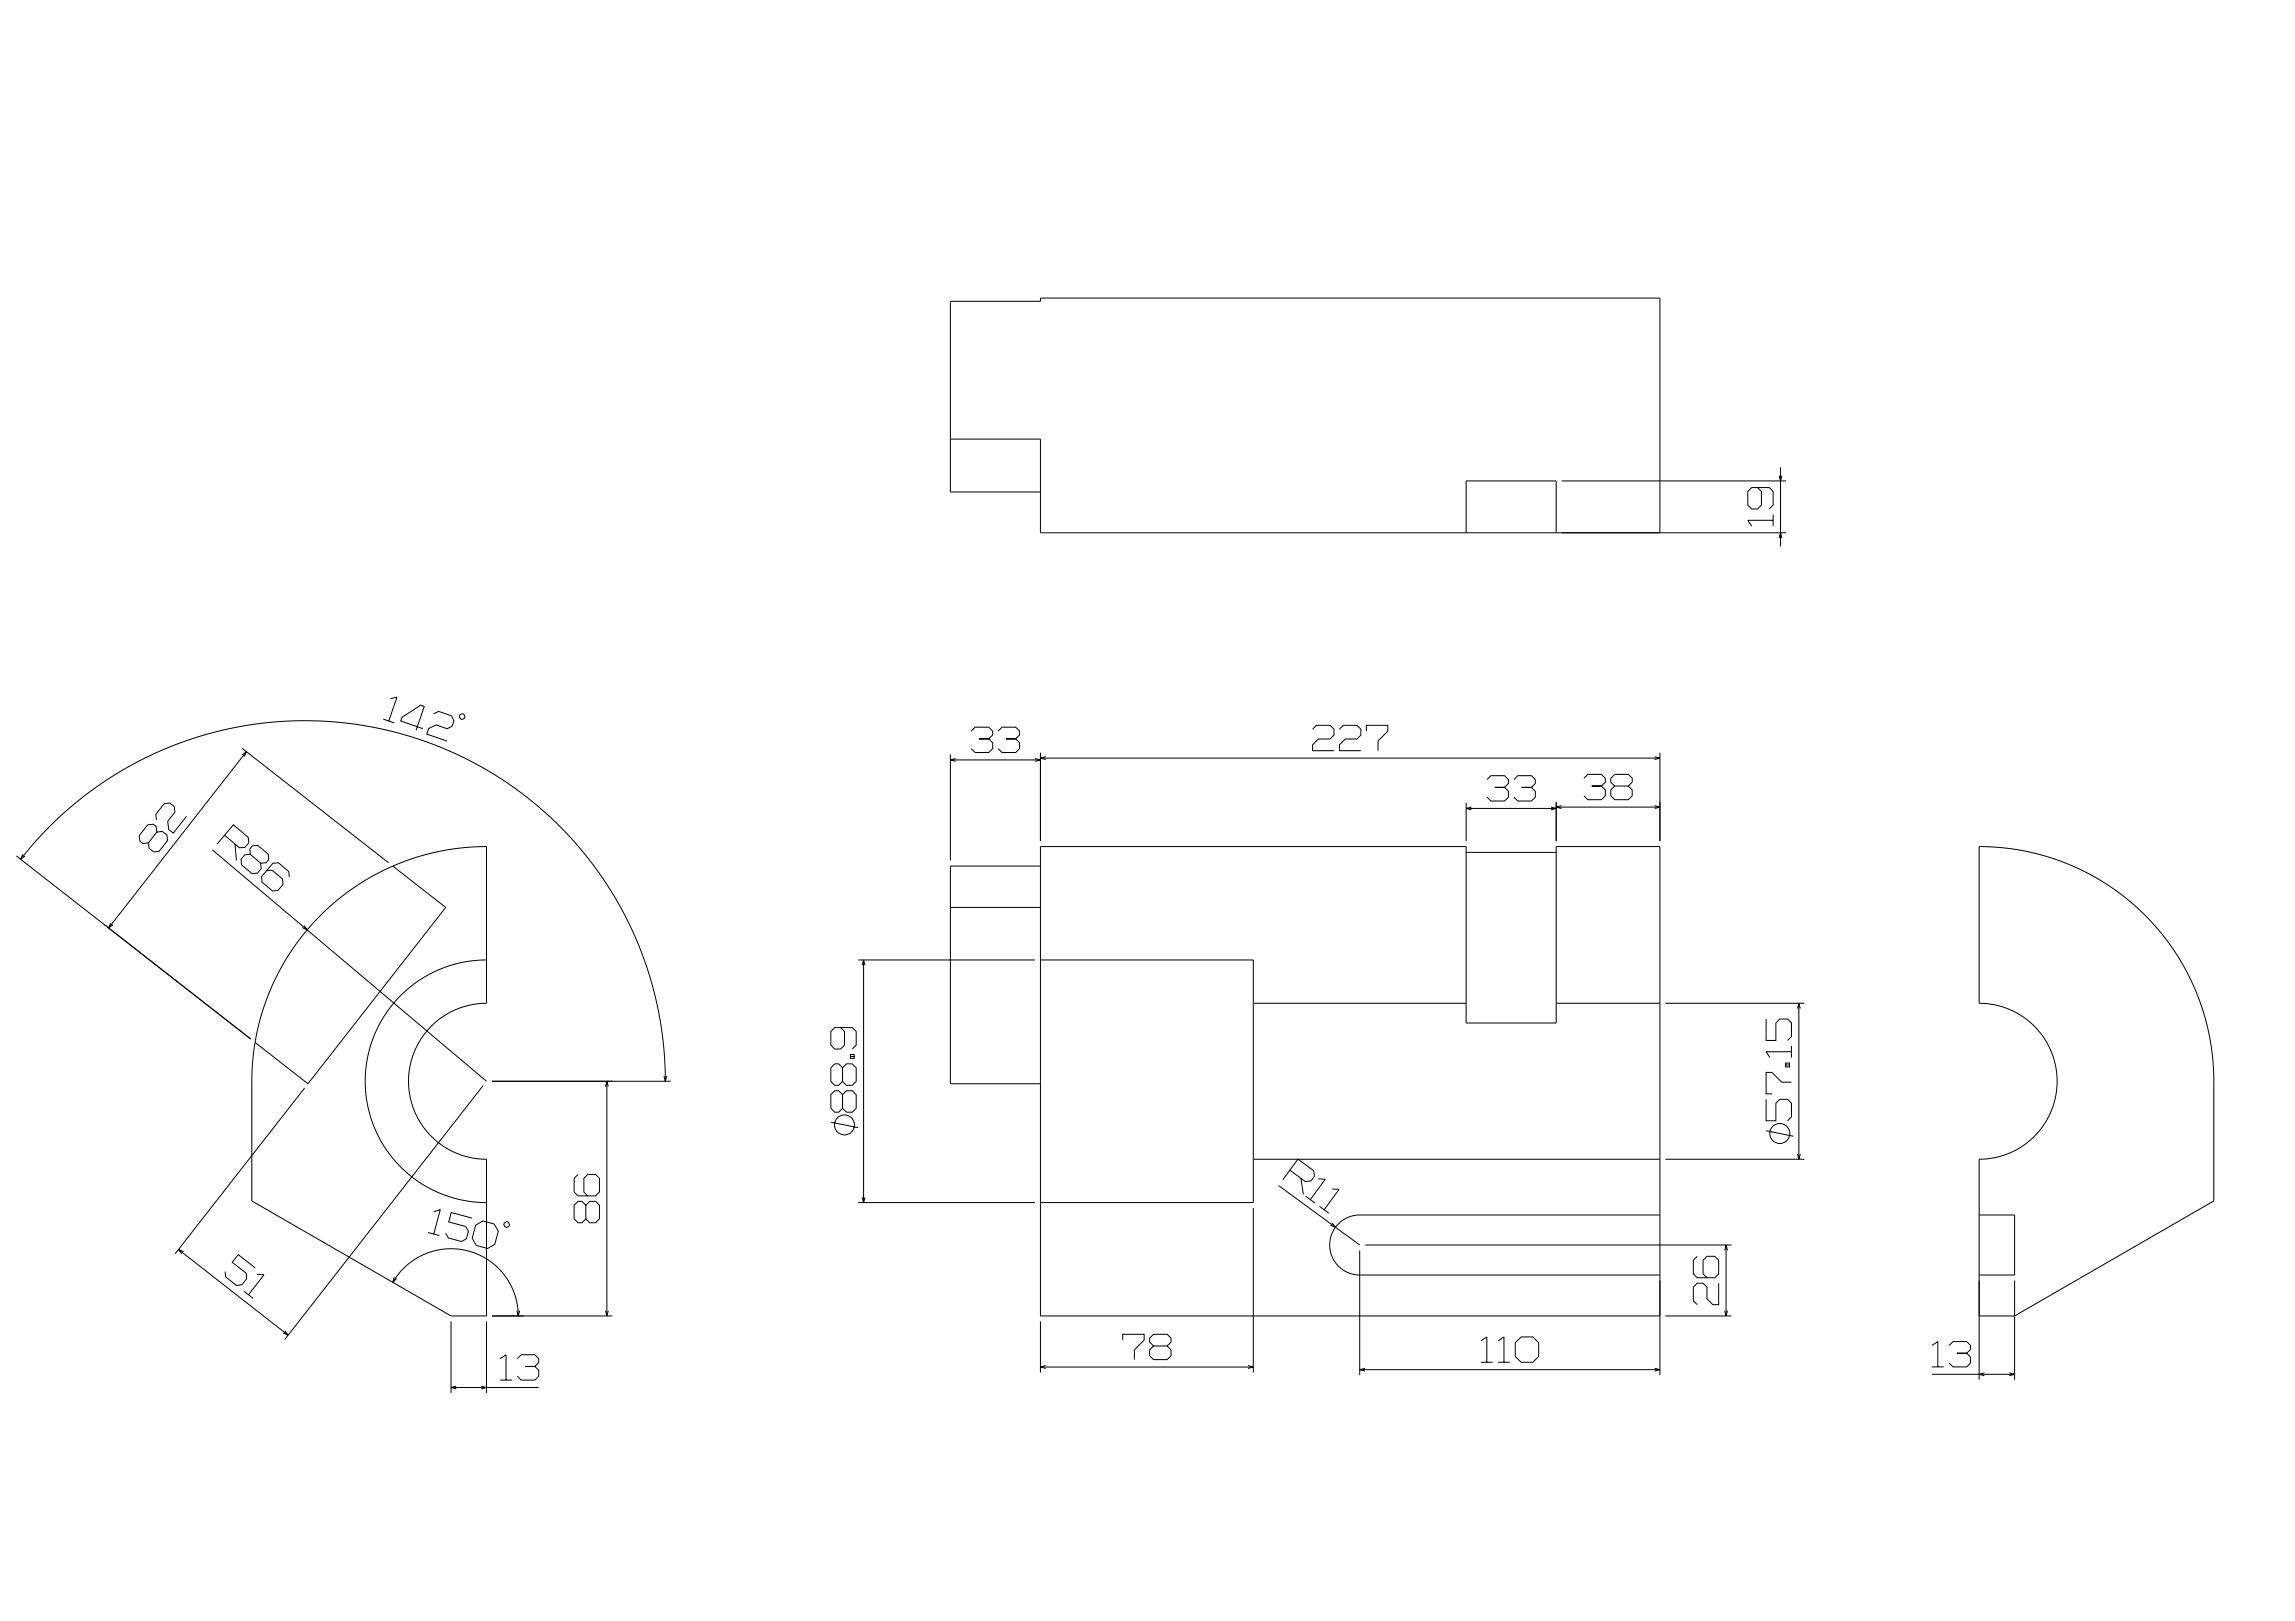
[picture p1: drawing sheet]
<svg xmlns="http://www.w3.org/2000/svg" width="841mm" height="594mm" viewBox="0 0 841 594" stroke-linecap="round" stroke-linejoin="round" font-family="sans-serif">
<g fill="none" stroke="#000" stroke-width=".37">
<path d="M348.3 160.9h33v34.3h273.2M572.3 176.2h82.2M644 178.7l1.5 1.4v5l-1.5 1.4h-2.1l-1.4-1.4v-5l1.4-1.4h6.4l1.5 1.4v5l-1.5 1.4M652 174.3l.5 1.9 .5-1.9M652.5 171.2v29M381.3 180.3h-33v-69.9h33v-1.2h227v86M537.3 195.2v-19h33v19M649.8 190.7h-9.3l1.4 2.1M649.8 188.5v4.3M652 197.2l.5-2 .5 2M143 256.1l2.5-.7-3 8.8M88.7 276.6l1.6-1.2-.8 1.9"/>
<path d="M88.7 274.2l53.7 41.9M90.3 275.4l-50.5 64.7M140.4 263.5l4.1 1.4M154.9 267l-8.1-2.8 .5-1.3 6.8-4.5 1.4 .5-3 8.7M158.9 261.6l1.8-.9 4.8 1.6 .9 1.8-.7 2.1-1.9 .8-4-1.4-2.7 1.4-.7 2 7.4 2.6M168.5 261.9l.9-.4 .6 .3 .4 .8-.2 .6-.9 .4-.6-.2-.4-.8zM348.3 276.5v38.9M348.3 278.5h33M350.2 278l-1.9 .5 1.9 .5M355.9 267.9l1.4-1.4h5l1.5 1.4v1.4l-1.5 1.5h-3.5h3.5l1.5 1.4v2.1l-1.5 1.5h-5l-1.4-1.5M365.8 267.9l1.4-1.4h5l1.4 1.4v1.4l-1.4 1.5h-3.6h3.6l1.4 1.4v2.1l-1.4 1.5h-5l-1.4-1.5M379.3 278l2 .5-2 .5"/>
<path d="M381.3 275.8v32.4M381.3 277.8h227M383.2 277.3l-1.9 .5 1.9 .5M481 267.2l1.4-1.4h5l1.4 1.4v2.2l-1.4 1.4h-4.3l-2.1 2.1v2.2h7.8M490.8 267.2l1.5-1.4h5l1.4 1.4v2.2l-1.4 1.4h-4.3l-2.2 2.1v2.2h7.9M500.7 267.9v-2.1h7.9v2.1l-3.6 3.6v3.6M606.3 277.3l2 .5-2 .5M608.3 275.8v32.4M68.4 299.1l-4.9 6.2-1.7-1.3-.3-3 2.6-3.4-.2-2-1.7-1.3-2 .2-3.1 3.9 .2 2.1M537.3 294.2v14M537.3 296.2h33M539.2 295.7l-1.9 .5 1.9 .6"/>
<path d="M544.9 285.7l1.4-1.5h5l1.5 1.5v1.4l-1.5 1.4h-3.5h3.5l1.5 1.5v2.1l-1.5 1.4h-5l-1.4-1.4M554.8 285.7l1.4-1.5h5l1.4 1.5v1.4l-1.4 1.4h-3.6h3.6l1.4 1.5v2.1l-1.4 1.4h-5l-1.4-1.4M568.3 295.7l2 .5-2 .6M570.3 293.8v14.4M570.3 295.8h38M572.2 295.2l-1.9 .6 1.9 .5M580.4 285.2l1.4-1.4h5l1.5 1.4v1.4l-1.5 1.4h-3.5h3.5l1.5 1.5v2.1l-1.5 1.4h-5l-1.4-1.4M590.3 285.2l1.4-1.4h5l1.4 1.4v1.4l-1.4 1.4h-5l-1.4-1.4zM591.7 288l-1.4 1.5v2.1l1.4 1.4h5l1.4-1.4v-2.1l-1.4-1.5M606.3 295.2l2 .6-2 .5M6 313.6l85.9 67.2M7.6 314.9l6.6-7.8 7-7.1 7.5-6.6 8.6-6.4 8.7-5.4 9.3-4.9 9-3.8 9.7-3.3 10.4-2.7 9.6-1.6 10.7-1 10-.2 10.8 .7 9.6 1.4 9.8 2.1 10.3 3.1 9.5 3.8 9.2 4.5 8.9 5.1 8.2 5.7 7.7 6.3 7.8 7.4 6.9 7.7 6.1 7.9 5.4 8.4 5 8.9 4.2 9.4 3.4 9.4 2.7 9.8 2.1 10.8 1.2 10.2 .3 9.5"/>
<path d="M8.4 313l-.8 1.9 1.6-1.2M54.1 302.3l2-.3 1.1 .9 .3 2-3.1 4-2 .2-1.1-.9-.3-2zM57.5 304.9l2-.2 1.7 1.3 .2 2-3.1 3.9-2 .3-1.7-1.3-.2-2M77.8 311.4l100.5 84.8M82.3 306.1l5.5 4.6 2-.2 1.4-1.6-.2-2.1-5.5-4.6-6 7.1M86.1 309.3l.5 6M91.7 313.1l-2 .1-1.4 1.7 .2 2 3.8 3.2 2-.2 1.4-1.6-.2-2M92.5 310l2-.2 3.8 3.2 .2 2-.9 1.1-2.1 .2-3.8-3.2-.2-2zM97.7 319.1l2-.2 3.8 3.2 .2 2-1.8 2.2-2.1 .2-3.8-3.2-.1-2.1 4.1-4.9 2-.1 3.8 3.2 .2 2M144 317.4l8.2-3.1 8.7-2.3 8.6-1.3 8.8-.5v57.4l-5.5 .6-5.3 1.5-4.8 2.6-4.5 3.6-3.7 4.4-2.6 4.8-1.6 5.3-.6 5.7 .5 5.5 1.6 5.5 2.7 5 3.5 4.3 4.5 3.6 4.6 2.5 5.4 1.7 5.8 .6v57.4h-13l-73-42.1v-45.7l.4-6.5 .8-5.9M144 317.4l-9.6 4.9-8.9 6-8 7.1-7.2 8.1-6 8.9-4.8 9.3-3.7 10.1-2.3 10.2M144 317.4l19.3 15.1-50.4 64.6-19.4-15.1"/>
<path d="M381.3 317.4h-33v79.7h33M537.3 312.3h33M40.6 338.2l-.8 1.9 1.6-1.2M111.4 339.1l1.2 1.7-1.9-.9M348.3 332.5h33M178.3 351.8l-4 .1-4.5 .7-4.3 1.1-4.3 1.5-4 1.9-3.7 2.2-3.6 2.7-2.9 2.7-3.1 3.3-2.5 3.4-2.1 3.4-1.9 4.1-1.6 4.2-1 4.1-.7 4.5-.3 4.2 .2 4.5 .6 4 1 4.1 1.5 4.5 1.7 3.6 2.2 3.9 2.5 3.4 3.2 3.6 3.3 3 3.2 2.4 3.8 2.4 4.1 1.9 4 1.5 4.3 1.1 4.2 .6 4.7 .3M314.5 351.8h64.8M315.9 353.7l.6-1.9 .5 1.9M316.5 351.8v88.9M381.3 351.8h78v88.9h-78M308 376.6l1.5 1.4v5l-1.5 1.4h-2.1l-1.4-1.4v-5l1.4-1.4h6.4l1.4 1.4v5l-1.4 1.4M459.3 367.6h78"/>
<path d="M570.3 367.6h38M610.3 367.6h50.9M647.2 373.4v7.9h3.6v-6.5l1.4-1.4h2.9l1.4 1.4v5l-1.4 1.5M658.7 369.6l.5-2 .5 2M659.2 367.6v57.2M111.6 398.7l-47.4 60.7M177 397.8l-72.6 93M180.3 396.2h65.5M221.9 398.2l.5-2 .5 2M222.4 396.2v86M243.3 394.3l.5 1.9 .5-1.9M305.9 399.7h1.4l1.4 1.4v5l-1.4 1.5h-1.4l-1.4-1.5v-5z"/>
<path d="M305.9 389.8h1.4l1.4 1.5v5l-1.4 1.4h-1.4l-1.4-1.4v-5zM308.7 391.3l1.5-1.5h2.1l1.4 1.5v5l-1.4 1.4h-2.1l-1.5-1.4M311.6 386.4h1.4v1.4h-1.4zM311.6 387.1h1.4M654.3 389.6h1.5v1.4h-1.5zM654.3 390.3h1.5M656.5 396.6h-3.6l-3.6-3.6h-2.1v7.8h2.1M656.5 385.4h-9.3l1.4 2.2M656.5 383.3v4.3M304.5 411.2l10 2M308.7 401.1l1.5-1.4h2.1l1.4 1.4v5l-1.4 1.5h-2.1l-1.5-1.5M647.2 402.8v7.9h3.6v-6.4l1.4-1.5h2.9l1.4 1.5v5l-1.4 1.4"/>
<path d="M647.2 414.4l10 2M211.8 430.4l-1.4 1.4v5l1.4 1.4h6.4l1.5-1.4v-5l-1.5-1.4h-2.8l-1.4 1.4v5l1.4 1.4M315.9 438.7l.6 2 .5-2M459.3 424.8h149M468.5 434.4l29.8 21.8M472.7 428.8l5.7 4.2 2-.3 1.3-1.7-.3-2-5.8-4.2-5.5 7.5M476.7 431.8l.9 5.9M478.4 438.3l3.5 2.6M483.1 432l2.5 .1-5.4 7.5M488.1 435.7l2.6 .1-5.5 7.5M610.3 424.8h50.9M658.7 422.9l.5 1.9 .5-1.9"/>
<path d="M65.4 457.9l40.2 31.4M67.2 458.6l-1.8-.7 1.2 1.6M156.9 451.7l4.1 1.1M158.9 444.1l2.5-.9-2.5 9M172.9 446.3l-7.5-2-1 3.5 6.2 1.6 1.1 1.8-.8 2.7-1.7 1-4.9-1.2-1-1.8M174.3 448.9l2.6-1.5 4.2 1.1 1.5 2.7-1.3 4.8-2.6 1.5-4.2-1.1-1.5-2.6zM184.8 448.1l.8-.4 .6 .1 .5 .9-.2 .6-.8 .5-.6-.2-.5-.8zM211.8 440.2h1.4l1.5 1.4v5l-1.5 1.5h-1.4l-1.4-1.5v-5zM214.7 441.6l1.4-1.4h2.1l1.5 1.4v5l-1.5 1.5h-2.1l-1.4-1.5M314.5 440.7h64.8M459.3 442.7v60.2M483.5 442l3.5 2.6"/>
<path d="M488.1 448.2l1.3 1.5-1.9-.7M498.3 458.2v45.7M500.3 456.2h134.2M608.3 445.2l-111 .1-2 .3-2.1 .8-3.1 2.5-2.1 3.4-.7 3.9 .7 3.9 .8 1.8 1.4 1.8 3.2 2.4 3.8 1.1h111.1M632 458.2l.5-2 .5 2M632.5 456.2v26M725.3 445.2h13v22h-13M89.4 473.1l3.3 2.7M93.5 464.6l-6.2-4.8-2.2 2.8 5.1 3.9 .2 2-1.7 2.3-2 .2-4-3-.2-2.1M94.2 467l2.6 .1-5.8 7.4M143.9 469.9l2.2-3.1 2.9-3.1 3.2-2.3 3.8-2 3.5-1.1 4-.6h4l4.1 .7 4 1.5 3.5 1.9 2.9 2.4 2.9 3.1 2.3 3.6 1.5 3.7 .9 3.9 .3 3.7M144.5 468l-.6 1.9 1.5-1.4"/>
<path d="M621.9 460.4l-1.4 1.4v5l1.4 1.4h6.5l1.4-1.4v-5l-1.4-1.4h-2.9l-1.4 1.4v5l1.4 1.4M629.8 470.2v7.9h-2.1l-2.2-2.2v-4.3l-1.4-1.4h-2.2l-1.4 1.4v5l1.4 1.5M738.3 469.2v36.4M104.4 487.7l1.2 1.6-1.9-.8M165.3 484.2v26.2M178.3 484.2v26.2M180.3 482.2h44.1M183.3 497.9l2.1-1.5v9.3M189.4 480.3l.5 1.9 .5-1.9M189.6 497.9l1.4-1.5h5l1.4 1.5v1.4l-1.4 1.4h-3.6h3.6l1.4 1.5v2.1l-1.4 1.4h-5l-1.4-1.4M221.9 480.3l.5 1.9 .5-1.9M381.3 484.2v18.7"/>
<path d="M411.4 491.1v-2.2h7.9v2.2l-3.6 3.5v3.6M422.7 488.9h5l1.4 1.5v1.4l-1.4 1.4h-5l-1.4-1.4v-1.4zM422.7 493.2l-1.4 1.4v2.2l1.4 1.4h5l1.4-1.4v-2.2l-1.4-1.4M542.7 491.3l2.1-1.4v9.3M542.7 499.2h4.3M549 499.2h4.3M549 491.3l2.1-1.4v9.3M555.3 492l2.1-2.1h4.3l2.1 2.1v5l-2.1 2.2h-4.3l-2.1-2.2zM608.3 482.2h-227v-172h156v64.7h33v-64.7h38v193.7M610.3 482.2h24.2M632 480.3l.5 1.9 .5-1.9M708 493l2.1-1.4v9.3"/>
<path d="M714.3 493l1.4-1.4h5l1.4 1.4v1.5l-1.4 1.4h-3.6h3.6l1.4 1.4v2.2l-1.4 1.4h-5l-1.4-1.4M725.3 482.2h13l73-42.1-.1-45.4-.3-6.2-.7-5.5-1.9-9.3-2.8-8.5-3.7-8.2-4.5-7.8-6.3-8.4-7.8-8.1-8.2-6.6-9.1-5.7-9.8-4.4-9.5-3.1-9.8-1.9-5.7-.6-5.5-.2h-.3v57.4l5.4 .6 5.5 1.6 5.1 2.8 4.2 3.5 3.6 4.4 2.6 4.9 1.6 5.2 .5 6-.6 5.7-1.8 5.5-2.7 4.8-3.6 4.1-4.2 3.5-4.7 2.4-5.5 1.7-5.4 .5v80.8M165.3 508.4h32.1M167.2 507.9l-1.9 .5 1.9 .6M176.3 507.9l2 .5-2 .6M183.3 505.7h4.3M381.3 500.9h78M383.2 500.4l-1.9 .5 1.9 .6M457.3 500.4l2 .5-2 .6M498.3 501.9h110M500.2 501.4l-1.9 .5 1.9 .5M606.3 501.4l2 .5-2 .5"/>
<path d="M708 500.9h4.3M708 503.6h30.3M727.2 503.1l-1.9 .5 1.9 .5M736.3 503.1l2 .5-2 .5"/>
<circle cx="309.5" cy="412.2" r="3.7"/>
<circle cx="652.2" cy="415.4" r="3.7"/>
</g>
</svg>
